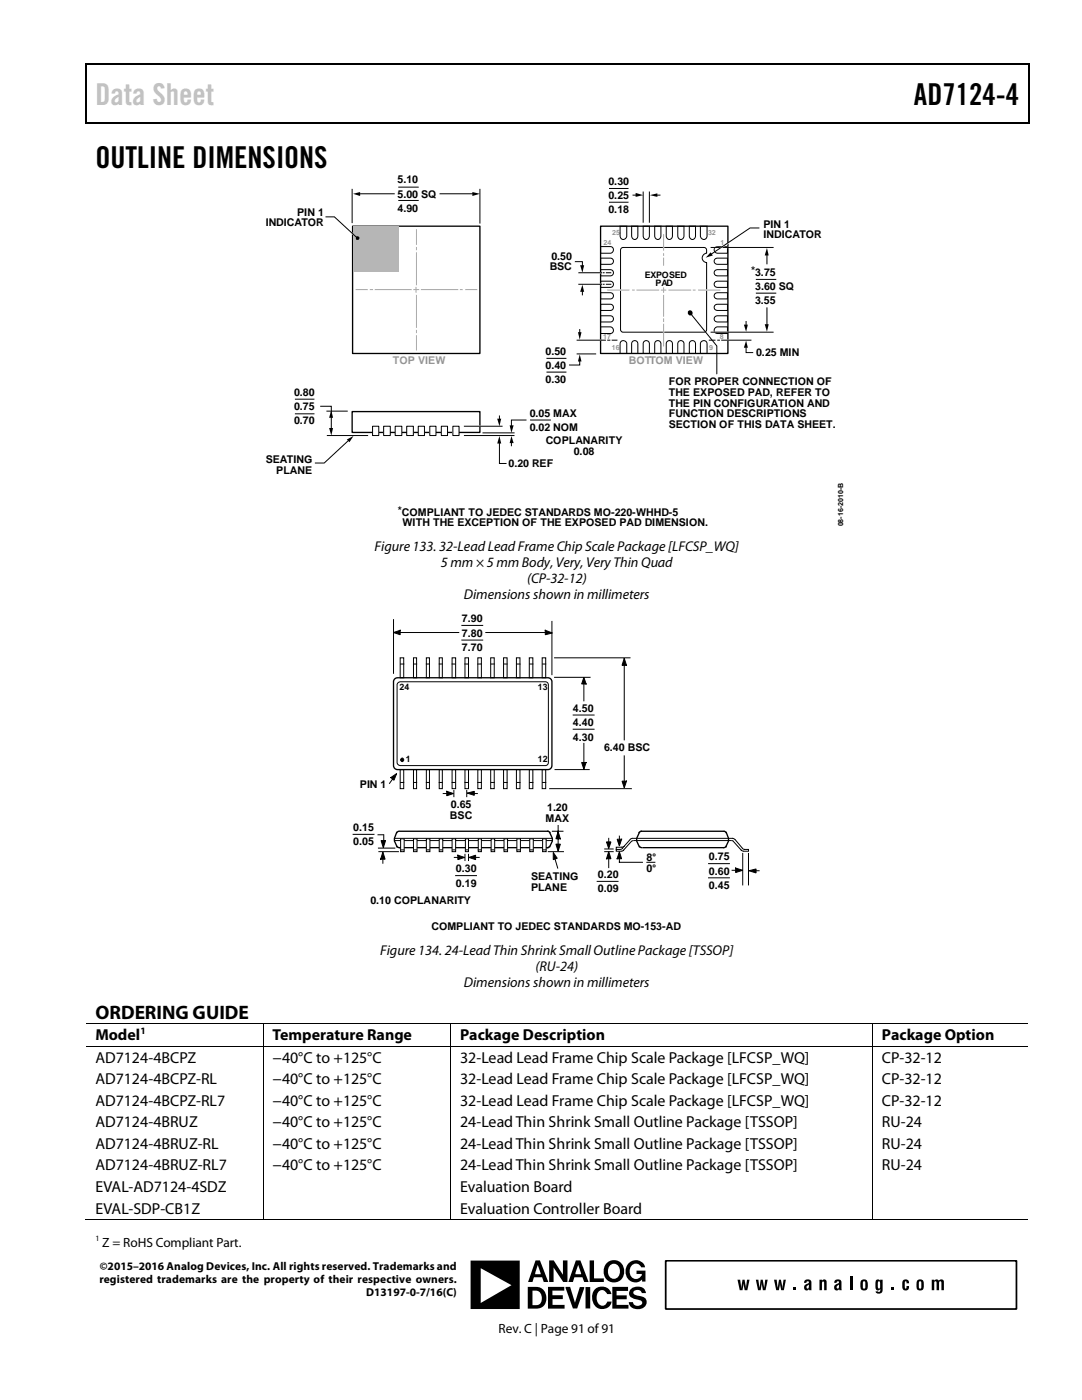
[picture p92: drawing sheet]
<svg xmlns="http://www.w3.org/2000/svg" width="216mm" height="279mm" viewBox="0 0 216 279" stroke-linecap="round" stroke-linejoin="round" font-family="sans-serif">
<defs><g id="words">
<text font-size="6" fill="#c1c1c1" x="19" y="20.9">Data Sheet</text>
<g font-size="6">
<text x="182.4" y="20.9">AD7124-4</text>
<text x="19" y="33.6">OUTLINE DIMENSIONS</text>
</g>
<text font-size="3.9" x="19" y="203.3">ORDERING GUIDE</text>
<g font-size="3.2">
<text x="19" y="207.6">Model</text>
<text x="54.4" y="207.6">Temperature Range</text>
<text x="91.8" y="207.6">Package Description</text>
<text x="176" y="207.6">Package Option</text>
<text x="19" y="212.1">AD7124-4BCPZ</text>
<text x="54.4" y="212.1">−40°C to +125°C</text>
<text x="91.8" y="212.1">32-Lead Lead Frame Chip Scale Package [LFCSP_WQ]</text>
<text x="176" y="212.1">CP-32-12</text>
<text x="19" y="216.4">AD7124-4BCPZ-RL</text>
<text x="19" y="220.7">AD7124-4BCPZ-RL7</text>
<text x="54.4" y="216.4">−40°C to +125°C</text>
<text x="54.4" y="220.7">−40°C to +125°C</text>
<text x="91.8" y="216.4">32-Lead Lead Frame Chip Scale Package [LFCSP_WQ]</text>
<text x="91.8" y="220.7">32-Lead Lead Frame Chip Scale Package [LFCSP_WQ]</text>
<text x="176" y="216.4">CP-32-12</text>
<text x="176" y="220.7">CP-32-12</text>
<text x="19" y="225">AD7124-4BRUZ</text>
<text x="54.4" y="225">−40°C to +125°C</text>
<text x="91.8" y="225">24-Lead Thin Shrink Small Outline Package [TSSOP]</text>
<text x="176" y="225">RU-24</text>
<text x="19" y="229.3">AD7124-4BRUZ-RL</text>
<text x="19" y="233.6">AD7124-4BRUZ-RL7</text>
<text x="54.4" y="233.6">−40°C to +125°C</text>
<text x="54.4" y="229.3">−40°C to +125°C</text>
<text x="91.8" y="229.3">24-Lead Thin Shrink Small Outline Package [TSSOP]</text>
<text x="91.8" y="233.6">24-Lead Thin Shrink Small Outline Package [TSSOP]</text>
<text x="176" y="229.3">RU-24</text>
<text x="176" y="233.6">RU-24</text>
<text x="19" y="237.9">EVAL-AD7124-4SDZ</text>
<text x="91.8" y="237.9">Evaluation Board</text>
<text x="19" y="242.2">EVAL-SDP-CB1Z</text>
<text x="91.8" y="242.2">Evaluation Controller Board</text>
</g>
<g font-size="2.8">
<text x="74.8" y="109.9">Figure 133. 32-LeadLead Frame Chip Scale Package [LFCSP_WQ]</text>
<text x="88" y="113.1">5 mm × 5 mm Body, Very, Very Thin Quad</text>
<text x="92.6" y="119.5">Dimensions shown in millimeters</text>
<text x="105.2" y="116.3">(CP-32-12)</text>
<text x="75.9" y="190.6">Figure 134. 24-Lead Thin Shrink Small Outline Package [TSSOP]</text>
<text x="92.6" y="196.9">Dimensions shown in millimeters</text>
<text x="106.8" y="193.8">(RU-24)</text>
</g>
<g font-size="2.7">
<text x="20.4" y="248.8">Z = RoHS Compliant Part.</text>
<text x="99.5" y="266">Rev. C | Page 91 of91</text>
</g>
<g font-size="2.3">
<text x="19.8" y="256.1">registered trademarks are the property of their respective owners.</text>
<text x="19.9" y="253.5">©2015–2016 Analog Devices, Inc. All rights reserved. Trademarks and</text>
<text x="73.1" y="258.7">D13197-0-7/16(C)</text>
</g>
<g font-size="2.1">
<text x="79.3" y="36.6">5.10</text>
<text x="79.3" y="39.4">5.00 SQ</text>
<text x="121.4" y="36.8">0.30</text>
<text x="121.4" y="39.7">0.25</text>
<text x="53" y="45.1">INDICATOR</text>
<text x="59.3" y="43">PIN 1</text>
<text x="79.3" y="42.3">4.90</text>
<text x="121.4" y="42.5">0.18</text>
<text x="152.3" y="45.4">PIN 1</text>
<text x="152.3" y="47.5">INDICATOR</text>
<text x="109.7" y="53.9">BSC</text>
<text x="110" y="51.8">0.50</text>
<text x="149.9" y="54.7">*3.75</text>
<text x="150.7" y="57.9">3.60 SQ</text>
<text x="150.7" y="60.7">3.55</text>
<text x="108.9" y="70.8">0.50</text>
<text x="150.9" y="71">0.25 MIN</text>
<text x="108.9" y="73.6">0.40</text>
<text x="108.9" y="76.5">0.30</text>
<text x="133.4" y="76.9">FOR PROPER CONNECTION OF</text>
<text x="58.7" y="79">0.80</text>
<text x="58.7" y="81.9">0.75</text>
<text x="105.7" y="83.1">0.05 MAX</text>
<text x="133.4" y="79">THE EXPOSED PAD, REFER TO</text>
<text x="133.4" y="81.2">THE PIN CONFIGURATION AND</text>
<text x="133.4" y="83.3">FUNCTION DESCRIPTIONS</text>
<text x="58.7" y="84.7">0.70</text>
<text x="105.7" y="86">0.02 NOM</text>
<text x="108.9" y="88.7">COPLANARITY</text>
<text x="133.4" y="85.4">SECTION OF THIS DATA SHEET.</text>
<text x="53" y="92.4">SEATING</text>
<text x="55.1" y="94.6">PLANE</text>
<text x="101.5" y="93.2">0.20 REF</text>
<text x="114.5" y="90.8">0.08</text>
<text x="79.4" y="102.6">*COMPLIANT TO JEDEC STANDARDS MO-220-WHHD-5</text>
<text x="80.3" y="105.1">WITH THE EXCEPTION OF THE EXPOSED PAD DIMENSION.</text>
<text x="92.2" y="124.2">7.90</text>
<text x="92.2" y="127.1">7.80</text>
<text x="92.2" y="130">7.70</text>
<text x="114.3" y="142">4.50</text>
<text x="114.3" y="144.9">4.40</text>
<text x="114.3" y="147.8">4.30</text>
<text x="120.5" y="150">6.40 BSC</text>
<text x="71.8" y="157.2">PIN 1</text>
<text x="90" y="161.2">0.65</text>
<text x="109.2" y="161.9">1.20</text>
<text x="70.5" y="165.8">0.15</text>
<text x="89.8" y="163.4">BSC</text>
<text x="108.9" y="164.1">MAX</text>
<text x="70.5" y="168.7">0.05</text>
<text x="129" y="171.7">8°</text>
<text x="129" y="174">0°</text>
<text x="141.4" y="171.6">0.75</text>
<text x="91" y="174.1">0.30</text>
<text x="91" y="177">0.19</text>
<text x="106" y="175.6">SEATING</text>
<text x="106" y="177.8">PLANE</text>
<text x="119.3" y="175.2">0.20</text>
<text x="119.3" y="178.1">0.09</text>
<text x="141.4" y="174.5">0.60</text>
<text x="141.4" y="177.4">0.45</text>
<text x="73.9" y="180.4">0.10 COPLANARITY</text>
<text x="86.1" y="185.6">COMPLIANT TO JEDEC STANDARDS MO-153-AD</text>
</g>
<g font-size="2.1" fill="#959595">
<text x="78.4" y="72.7">TOP VIEW</text>
<text x="125.5" y="72.7">BOTTOM VIEW</text>
</g>
<text font-size="1.9" x="28" y="206.4">1</text>
<g font-size="1.8">
<text x="128.6" y="55.4">EXPOSED</text>
<text x="130.8" y="57">PAD</text>
<text x="79.7" y="137.7">24</text>
<text x="107.3" y="137.8">13</text>
<text x="81" y="152.1">1</text>
<text x="107.3" y="152.1">12</text>
</g>
<text font-size="1.6" x="19" y="247.7">1</text>
<g font-size="1.4" fill="#959595">
<text x="122.1" y="46.9">25</text>
<text x="141.3" y="46.9">32</text>
<text x="120.4" y="49">24</text>
<text x="143.8" y="49">1</text>
<text x="120.3" y="67.7">17</text>
<text x="122.1" y="69.8">16</text>
<text x="141.5" y="69.8">9</text>
<text x="143.6" y="67.7">8</text>
</g>
<text font-size="1.4" x="168.3" y="105.1" transform="rotate(-90 168.3 105.1)">08-16-2010-B</text>
</g></defs>
<g fill="#000">
<path d="M17 12.7h.3v1h-.3zM17 12.7h.3v.3h-.3zM82.7 12.7h.2v.3h-.2zM205.2 12.7h.2v1h-.2zM205.2 12.7h.2v.3h-.2zM17 24.4h.3v.2h-.3zM82.4 24.4h.3v.2h-.3zM205.2 24.4h.2v.2h-.2zM52.4 204.3h.2v.1h-.2zM52.4 208.8h.2v.2h-.2zM89.8 204.3h.2v.1h-.2zM89.8 208.8h.2v.2h-.2z"/>
<path d="M174 204.3h.2v.1h-.2zM174 208.8h.2v.2h-.2zM52.4 243.4h.2v.1h-.2zM89.8 243.4h.2v.1h-.2zM174 243.4h.2v.1h-.2z"/>
</g>
<path d="M17.1 13.7v10.7M17.3 12.8h65.4M82.9 12.8h122.3M205.3 13.7v10.7M17.3 24.5h187.9" fill="none" stroke="#000" stroke-width=".25"/>
<g fill="none" stroke="#000" stroke-width=".2">
<path d="M70.3 37.8v6.6M95.8 37.8v6.7M17.1 204.3h35.3M17.1 208.9h35.3M52.5 204.4v4.4M52.5 209v34.4M52.6 204.3h37.2M52.6 208.9h37.2M89.9 204.4v4.4M89.9 209v34.4M90 204.3h84M90 208.9h84"/>
<path d="M174.1 204.4v4.4M174.1 209v34.4M174.2 204.3h30.9M174.2 208.9h30.9M16.9 243.5h35.5M52.6 243.5h37.2M90 243.5h84M174.2 243.5h30.9"/>
</g>
<path d="M119.8 45.1h25.4v25.4h-25.4zM70.3 82.1h25.5v4.2h-25.5z" fill="none" stroke="#000" stroke-width=".27"/>
<path d="M74.3 85.1h1.3v1.8h-1.3z" fill="#fff"/>
<path d="M74.3 85.1h1.3v1.8h-1.3z" fill="none" stroke="#000" stroke-width=".2"/>
<path d="M76.6 85.1h1.3v1.8h-1.3z" fill="#fff"/>
<path d="M76.6 85.1h1.3v1.8h-1.3z" fill="none" stroke="#000" stroke-width=".2"/>
<path d="M78.9 85.1h1.3v1.8h-1.3z" fill="#fff"/>
<path d="M78.9 85.1h1.3v1.8h-1.3z" fill="none" stroke="#000" stroke-width=".2"/>
<path d="M81.2 85.1h1.3v1.8h-1.3z" fill="#fff"/>
<path d="M81.2 85.1h1.3v1.8h-1.3z" fill="none" stroke="#000" stroke-width=".2"/>
<path d="M83.5 85.1h1.2v1.8h-1.2z" fill="#fff"/>
<path d="M83.5 85.1h1.2v1.8h-1.2z" fill="none" stroke="#000" stroke-width=".2"/>
<path d="M85.8 85.1h1.2v1.8h-1.2z" fill="#fff"/>
<path d="M85.8 85.1h1.2v1.8h-1.2z" fill="none" stroke="#000" stroke-width=".2"/>
<path d="M88.1 85.1h1.2v1.8h-1.2z" fill="#fff"/>
<path d="M88.1 85.1h1.2v1.8h-1.2z" fill="none" stroke="#000" stroke-width=".2"/>
<path d="M90.4 85.1h1.2v1.8h-1.2z" fill="#fff"/>
<path d="M65.1 82.1h4.3M65.2 86.9h8.3M69.6 87.8l-4.9 4.6h-1.9M90.4 85.1h1.2v1.8h-1.2zM92.6 86.9h10.1M92.7 85.1h7.5M96.4 86.4h6.2M99.7 88.2v4.3h1.4M99.7 83v.8M102 88.2v.8M105.1 83.8h-3.1v1.4M105.8 83.8h4.1" fill="none" stroke="#000" stroke-width=".2"/>
<path d="M69.2 87.7l1.3-.7-.8 1.2zM99.2 83.6h.8l-.3 1.5zM99.7 87l.3 1.5h-.8zM102 87l.5 1.4h-.8zM101.7 84.9h.8l-.5 1.5z" fill="#000"/>
<path d="M70 46.3l.6 .6M95.5 85.1h.4" fill="none" stroke="#fff" stroke-width=".27"/>
<path d="M70.4 45.1h25.4v25.4h-25.4z" fill="none" stroke="#000" stroke-width=".27"/>
<path d="M70.4 45.2h9.2v9.1h-9.2z" fill="#b5b7b9"/>
<g fill="none" stroke="#000" stroke-width=".2">
<path d="M71.6 38.7h7.2M79.5 37.3h4M87.7 38.7h6.8M121.5 37.6h3.9M126.2 38.9h.9M128.3 38.3v6M129.6 38.3v6M130.9 38.9h.9M65 43.3h1.7l4.6 4.2M79.5 40h4M114.7 52.2h1.5v1M115.5 54.4h4.5"/>
<path d="M115.5 56.7h4.5M116.2 58v.9M119.8 58.4h2a.62 .62 0 0 1 .6 .6 .62 .62 0 0 1-.6 .7h-2zM119.8 56.1h2a.62 .62 0 0 1 .6 .6 .62 .62 0 0 1-.6 .7h-2zM119.8 53.8h2a.62 .62 0 0 1 .6 .6 .62 .62 0 0 1-.6 .7h-2zM119.8 51.5h2a.62 .62 0 0 1 .6 .6 .62 .62 0 0 1-.6 .7h-2zM119.8 49.2h2a.67 .67 0 0 1 .6 .7 .67 .67 0 0 1-.6 .6h-2zM120.4 54.4h.1M120.4 56.7h.1M121 54.4h.9M121 56.7h.9M121.5 40.4h3.9"/>
<path d="M123.7 45.1h1.4v2a.67 .67 0 0 1-.7 .7 .67 .67 0 0 1-.7-.7zM124.1 49.5l16.4-.1 .4 .3 .1 .8a.93 .93 0 0 0-.9 1 .93 .93 0 0 0 .9 .9v13.4l-.2 .4-16.4 .1-.3-.1-.3-.4v-15.9zM126 45.1h1.3v2a.63 .63 0 0 1-.6 .7 .63 .63 0 0 1-.7-.7zM128.3 45.1h1.3v2a.63 .63 0 0 1-.6 .7 .63 .63 0 0 1-.7-.7zM130.6 45.1h1.3v2a.63 .63 0 0 1-.6 .7 .63 .63 0 0 1-.7-.7zM132.9 45.1h1.3v2a.63 .63 0 0 1-.6 .7 .63 .63 0 0 1-.7-.7zM135.2 45.1h1.3v2a.63 .63 0 0 1-.6 .7 .63 .63 0 0 1-.7-.7zM137.5 45.1h1.3v2a.63 .63 0 0 1-.6 .7 .63 .63 0 0 1-.7-.7zM139.8 45.1h1.3v2a.67 .67 0 0 1-.7 .7 .67 .67 0 0 1-.6-.7zM141.8 49.4h12.6M142.7 58.6l.5-.2h2v1.3h-2a.62 .62 0 0 1-.6-.4 .62 .62 0 0 1 .1-.7zM142.7 56.3l.5-.2h2v1.3h-2a.62 .62 0 0 1-.6-.4 .62 .62 0 0 1 .1-.7z"/>
<path d="M142.7 54l.5-.2h2v1.3h-2a.62 .62 0 0 1-.6-.4 .62 .62 0 0 1 .1-.7zM142.7 51.7l.5-.2h2v1.3h-2a.62 .62 0 0 1-.6-.4 .62 .62 0 0 1 .1-.7zM142.7 49.4l.5-.2h2v1.3h-2a.69 .69 0 0 1-.6-.4 .69 .69 0 0 1 .1-.7zM150.8 55.8h4.1M150.8 58.5h4.1M151.5 45.5h-1.8l-7.9 5.3M153 50.7v2.1M58.8 79.7h3.9M109 71.5h4M109 74.3h4M115.1 70.6h3.9M115.1 67.9h5.8"/>
<path d="M115.7 71.9v.9h-2.1M115.7 65.7v.9M119.8 65.2h2a.67 .67 0 0 1 .6 .7 .67 .67 0 0 1-.6 .7h-2zM119.8 63h2a.62 .62 0 0 1 .6 .6 .62 .62 0 0 1-.6 .7h-2zM119.8 60.7h2a.62 .62 0 0 1 .6 .6 .62 .62 0 0 1-.6 .7h-2zM121.2 67.9h.6M122.1 67.9h1.1M123.9 68.2a.7 .7 0 0 1 1.2 .4v1.9h-1.4v-1.9zM126.2 68.2a.62 .62 0 0 1 .7-.2 .62 .62 0 0 1 .4 .6v1.9h-1.3v-1.9zM128.5 68.2a.62 .62 0 0 1 .7-.2 .62 .62 0 0 1 .4 .6v1.9h-1.3v-1.9zM130.8 68.2a.62 .62 0 0 1 .7-.2 .62 .62 0 0 1 .4 .6v1.9h-1.3v-1.9zM133.1 68.2a.62 .62 0 0 1 .7-.2 .62 .62 0 0 1 .4 .6v1.9h-1.3v-1.9z"/>
<path d="M135.4 68.2a.62 .62 0 0 1 .7-.2 .62 .62 0 0 1 .4 .6v1.9h-1.3v-1.9zM137.7 62.5l5.3 6.5v5.6M137.7 68.2a.62 .62 0 0 1 .7-.2 .62 .62 0 0 1 .4 .6v1.9h-1.3v-1.9zM140 68.2a.65 .65 0 0 1 .7-.2 .65 .65 0 0 1 .4 .6v1.9h-1.3v-1.9zM141.4 67.9h1.4M141.8 66.3h12.6M142.7 65.5l.5-.3h2v1.4h-2a.65 .65 0 0 1-.6-.4 .65 .65 0 0 1 .1-.7zM142.7 63.2l.5-.2h2v1.3h-2a.62 .62 0 0 1-.6-.4 .62 .62 0 0 1 .1-.7zM142.7 60.9l.5-.2h2v1.3h-2a.62 .62 0 0 1-.6-.4 .62 .62 0 0 1 .1-.7zM143.1 67.9h.6M143.9 67.9h6M148.9 69.1v1.3h1.4"/>
<path d="M148.9 64.2v.9M153 61.3v3.7M58.8 82.6h3.9M63.9 81.1h2.2v2.1M66.1 83.1v2.6"/>
</g>
<g fill="#000">
<path d="M70.4 38.7l1.5-.4v.8zM94.3 38.3l1.5 .4-1.5 .4zM126.8 38.5l1.5 .4-1.5 .4zM129.7 38.9l1.5-.3v.7zM115.8 52.9h.8l-.4 1.5zM116.2 56.8l.4 1.4h-.8zM141.8 50.4l.4 .6-1.4 .4zM153 49.5l.4 1.5h-.8zM115.3 66.3h.7l-.3 1.5zM115.7 70.7l.3 1.4h-.7zM148.4 64.8h.8l-.3 1.4zM148.9 68l.3 1.4h-.8z"/>
<path d="M152.6 64.7h.8l-.4 1.5zM65.7 85.4h.8l-.4 1.5zM66.1 81.9l.4 1.5h-.8z"/>
<circle cx="71.3" cy="47.5" r=".39"/>
<circle cx="137.7" cy="62.5" r=".5"/>
</g>
<g fill="none" stroke="#fff" stroke-width=".27">
<path d="M119.5 54.4h.4M119.5 56.7h.4M123.6 57.9h.3M132.4 49.3v.3M132.5 47.2v.2M132.5 59.2v.3M140.9 57.9h.3M142.4 49.4h3M145.5 48.4l-2.8 1.8M119.5 67.9h.5M132.4 66.1v.3M132.5 60.3v.2"/>
<path d="M142.4 66.3h3M145.1 67.9h.4"/>
</g>
<g fill="none" stroke="#a6a6a6" stroke-width=".2">
<path d="M71.1 57.8h2.2M73.9 57.8h.4M74.9 57.8h7.1M82.6 57.8h.9M83 57.4v.9M83.1 45.8v3M83.1 49.4v.4M83.1 50.5v6.3M83.1 58.9v6.4M84.1 57.8h7.2M91.9 57.8h.3M92.9 57.8h2.2"/>
<path d="M121.3 57.9h4.2M126.2 57.9h.4M127.1 57.9h4.3M132 57.9h.9M132.4 46.8v3.1M132.4 50.5v.6M132.4 51.5v1.4M132.4 57.4v.9M132.4 58.9v4.2M133.5 57.9h4.3M138.3 57.9h.4M139.4 57.9h4.3"/>
<path d="M83.1 65.9v.5M83.1 67v2.8M132.4 63.6v.6M132.4 64.7v4.3"/>
</g>
<path d="M79.8 153.6h.8v3.8h-.8z" fill="#fff"/>
<path d="M79.8 153.6h.8v3.8h-.8zM79.9 156.2h.7" fill="none" stroke="#000" stroke-width=".2"/>
<path d="M82.5 153.6h.6v3.8h-.6z" fill="#fff"/>
<path d="M82.5 153.6h.6v3.8h-.6zM82.5 156.2h.6" fill="none" stroke="#000" stroke-width=".2"/>
<path d="M85.1 153.6h.6v3.8h-.6z" fill="#fff"/>
<path d="M85.1 153.6h.6v3.8h-.6zM85.1 156.2h.6" fill="none" stroke="#000" stroke-width=".2"/>
<path d="M87.6 153.6h.7v3.8h-.7z" fill="#fff"/>
<path d="M87.6 153.6h.7v3.8h-.7zM87.6 156.2h.7" fill="none" stroke="#000" stroke-width=".2"/>
<path d="M90.2 153.6h.7v3.8h-.7z" fill="#fff"/>
<path d="M90.2 153.6h.7v3.8h-.7zM90.2 156.2h.6" fill="none" stroke="#000" stroke-width=".2"/>
<path d="M92.8 153.6h.7v3.8h-.7z" fill="#fff"/>
<path d="M92.8 153.6h.7v3.8h-.7zM92.8 156.2h.6" fill="none" stroke="#000" stroke-width=".2"/>
<path d="M95.3 153.6h.8v3.8h-.8z" fill="#fff"/>
<path d="M95.3 153.6h.8v3.8h-.8zM95.3 156.2h.8" fill="none" stroke="#000" stroke-width=".2"/>
<path d="M97.9 153.6h.7v3.8h-.7z" fill="#fff"/>
<path d="M97.9 153.6h.7v3.8h-.7zM98 156.2h.6" fill="none" stroke="#000" stroke-width=".2"/>
<path d="M100.5 153.6h.7v3.8h-.7z" fill="#fff"/>
<path d="M100.5 153.6h.7v3.8h-.7zM100.6 156.2h.6" fill="none" stroke="#000" stroke-width=".2"/>
<path d="M103 153.6h.8v3.8h-.8z" fill="#fff"/>
<path d="M103 153.6h.8v3.8h-.8zM103.1 156.2h.7" fill="none" stroke="#000" stroke-width=".2"/>
<path d="M105.6 153.6h.7v3.8h-.7z" fill="#fff"/>
<path d="M105.6 153.6h.7v3.8h-.7zM105.7 156.2h.6" fill="none" stroke="#000" stroke-width=".2"/>
<path d="M108.2 153.6h.7v3.8h-.7z" fill="#fff"/>
<path d="M108.2 153.6h.7v3.8h-.7zM108.3 156.2h.6" fill="none" stroke="#000" stroke-width=".2"/>
<path d="M79.8 131.3h.8v4h-.8z" fill="#fff"/>
<path d="M79.8 131.3h.8v4h-.8zM79.9 132.5h.7" fill="none" stroke="#000" stroke-width=".2"/>
<path d="M82.5 131.3h.6v4h-.6z" fill="#fff"/>
<path d="M82.5 131.3h.6v4h-.6zM82.5 132.5h.6" fill="none" stroke="#000" stroke-width=".2"/>
<path d="M85.1 131.3h.6v4h-.6z" fill="#fff"/>
<path d="M85.1 131.3h.6v4h-.6zM85.1 132.5h.6" fill="none" stroke="#000" stroke-width=".2"/>
<path d="M87.6 131.3h.7v4h-.7z" fill="#fff"/>
<path d="M87.6 131.3h.7v4h-.7zM87.6 132.5h.7" fill="none" stroke="#000" stroke-width=".2"/>
<path d="M90.2 131.3h.7v4h-.7z" fill="#fff"/>
<path d="M90.2 131.3h.7v4h-.7zM90.2 132.5h.6" fill="none" stroke="#000" stroke-width=".2"/>
<path d="M92.8 131.3h.7v4h-.7z" fill="#fff"/>
<path d="M92.8 131.3h.7v4h-.7zM92.8 132.5h.6" fill="none" stroke="#000" stroke-width=".2"/>
<path d="M95.3 131.3h.8v4h-.8z" fill="#fff"/>
<path d="M95.3 131.3h.8v4h-.8zM95.3 132.5h.8" fill="none" stroke="#000" stroke-width=".2"/>
<path d="M97.9 131.3h.7v4h-.7z" fill="#fff"/>
<path d="M97.9 131.3h.7v4h-.7zM98 132.5h.6" fill="none" stroke="#000" stroke-width=".2"/>
<path d="M100.5 131.3h.7v4h-.7z" fill="#fff"/>
<path d="M100.5 131.3h.7v4h-.7zM100.6 132.5h.6" fill="none" stroke="#000" stroke-width=".2"/>
<path d="M103 131.3h.8v4h-.8z" fill="#fff"/>
<path d="M103 131.3h.8v4h-.8zM103.1 132.5h.7" fill="none" stroke="#000" stroke-width=".2"/>
<path d="M105.6 131.3h.7v4h-.7z" fill="#fff"/>
<path d="M105.6 131.3h.7v4h-.7zM105.7 132.5h.6" fill="none" stroke="#000" stroke-width=".2"/>
<path d="M108.2 131.3h.7v4h-.7z" fill="#fff"/>
<g fill="none" stroke="#000" stroke-width=".2">
<path d="M78.5 126.2l1.3-.4v.9zM78.5 123.7v10.7M79.4 126.2h12.1M79.5 136.2l.4-.1h28.9a.61 .61 0 0 1 .6 .6v15.5a.61 .61 0 0 1-.6 .6h-28.9a.68 .68 0 0 1-.7-.6v-15.5zM92.2 127.7h4.1M92.2 124.8h4.1M96.9 126.2h12.2M108.2 131.3h.7v4h-.7zM108.3 132.5h.6M108.8 125.8l1.4 .5-1.4 .4zM110.1 124v10.6M110.7 135.2h7"/>
<path d="M110.7 131.3h15M116.5 135.6v4.3M116.5 135.2l.4 1.3h-.8zM124.6 132.3v15.4M124.6 131.4l.4 1.4h-.9zM78 155.2l1.1-.8-.5 1.3zM78.6 155.1l-.9 1.2M109.7 157.4h16.3M110.7 153.6h6.9M114.4 142.7h4.1M114.4 145.5h4.1M116.1 152.2h.8l-.4 1.3z"/>
<path d="M116.5 148.4v4.8M124.1 155.9h.9l-.4 1.3zM124.6 150.8v5.8M78.8 167.8h31.2M78.8 167.3h31.3"/>
<circle cx="80.2" cy="151.6" r=".32"/>
</g>
<path d="M78.8 135.5l.5-.2h30a.79 .79 0 0 1 .8 .8v16.7a.79 .79 0 0 1-.8 .8h-30a.79 .79 0 0 1-.8-.8v-16.7zM79.1 166.2l-.4 1.1v.5l.5 1.2M79.1 168.8l.2 .2 .5 .2h29.5M79.7 165.9l-.4 .1-.2 .2M79.8 165.9h29.5M109.2 165.9l.5 .1 .1 .2M109.7 166.2l.5 1.1v.5l-.5 1.2M109.7 168.8l-.1 .2-.4 .2" fill="none" stroke="#000" stroke-width=".27"/>
<g fill="#000">
<path d="M78.5 126.2l1.3-.4v.9zM108.8 125.8l1.4 .5-1.4 .4zM116.5 135.2l.4 1.3h-.8zM124.6 131.4l.4 1.4h-.9zM78 155.2l1.1-.8-.5 1.3zM116.1 152.2h.8l-.4 1.3zM124.1 155.9h.9l-.4 1.3z"/>
<circle cx="80.2" cy="151.6" r=".32"/>
</g>
<path d="M82.5 167.4h.7v2.6h-.7z" fill="#fff" stroke="#000" stroke-width=".2"/>
<path d="M82.6 169.6h.5z" fill="#fff"/>
<path d="M82.6 169.6h.5" fill="none" stroke="#000" stroke-width=".2"/>
<path d="M85.1 167.4h.7v2.6h-.7z" fill="#fff" stroke="#000" stroke-width=".2"/>
<path d="M85.2 169.6h.5z" fill="#fff"/>
<path d="M85.2 169.6h.5" fill="none" stroke="#000" stroke-width=".2"/>
<path d="M87.6 167.4h.7v2.6h-.7z" fill="#fff" stroke="#000" stroke-width=".2"/>
<path d="M87.7 169.6h.6z" fill="#fff"/>
<path d="M87.7 169.6h.6" fill="none" stroke="#000" stroke-width=".2"/>
<path d="M90.2 167.4h.7v2.6h-.7z" fill="#fff" stroke="#000" stroke-width=".2"/>
<path d="M90.3 169.6h.5z" fill="#fff"/>
<path d="M90.3 169.6h.5" fill="none" stroke="#000" stroke-width=".2"/>
<path d="M92.9 167.4h.6v2.6h-.6z" fill="#fff" stroke="#000" stroke-width=".2"/>
<path d="M92.9 169.6h.5z" fill="#fff"/>
<path d="M92.9 169.6h.5" fill="none" stroke="#000" stroke-width=".2"/>
<path d="M95.4 167.4h.7v2.6h-.7z" fill="#fff" stroke="#000" stroke-width=".2"/>
<path d="M95.4 169.6h.7z" fill="#fff"/>
<path d="M95.4 169.6h.7" fill="none" stroke="#000" stroke-width=".2"/>
<path d="M98 167.4h.7v2.6h-.7z" fill="#fff" stroke="#000" stroke-width=".2"/>
<path d="M98 169.6h.6z" fill="#fff"/>
<path d="M98 169.6h.6" fill="none" stroke="#000" stroke-width=".2"/>
<path d="M100.6 167.4h.7v2.6h-.7z" fill="#fff" stroke="#000" stroke-width=".2"/>
<path d="M100.6 169.6h.6z" fill="#fff"/>
<path d="M100.6 169.6h.6" fill="none" stroke="#000" stroke-width=".2"/>
<path d="M103.1 167.4h.7v2.6h-.7z" fill="#fff" stroke="#000" stroke-width=".2"/>
<path d="M103.1 169.6h.7z" fill="#fff"/>
<path d="M103.1 169.6h.7" fill="none" stroke="#000" stroke-width=".2"/>
<path d="M105.7 167.4h.7v2.6h-.7z" fill="#fff" stroke="#000" stroke-width=".2"/>
<path d="M105.7 169.6h.6z" fill="#fff"/>
<path d="M105.7 169.6h.6" fill="none" stroke="#000" stroke-width=".2"/>
<path d="M108.3 167.4h.7v2.6h-.7z" fill="#fff" stroke="#000" stroke-width=".2"/>
<g fill="none" stroke="#000" stroke-width=".2">
<path d="M88.4 158.4h1.4M89.1 157.9l1.4 .5-1.4 .4zM90.6 157.7v1.3M93.1 157.7v1.3M93.2 158.3l1.4-.4v.8zM93.9 158.4h1.4M75.5 169.3h3.3M75.6 170h3.9M76 167.8h.9l-.4 1.4zM76.4 171v1.3M76.4 170.1l.4 1.4h-.8zM76.6 166.6v1.9"/>
<path d="M90.7 171.1h1.3M91.4 170.7l1.3 .4-1.3 .5zM92.8 170.5v1.2M93.5 170.5v1.2M93.6 171.1l1.3-.4v.9zM94.3 171.1h1.3M108.4 169.6h.5M109.4 170h3M110.2 165.9h2.1M110.4 170.1l.8 1.2-.8 .3zM110.7 171.1l.6 2.1M110.9 168.5h.9l-.4 1.4z"/>
<path d="M111.4 166l.4 1.4h-.9zM111.4 164.7v4.6M124.7 168.8l-.8 .3"/>
</g>
<path d="M89.1 157.9l1.4 .5-1.4 .4zM93.2 158.3l1.4-.4v.8zM76.4 170.1l.4 1.4h-.8zM76 167.8h.9l-.4 1.4zM91.4 170.7l1.3 .4-1.3 .5zM93.6 171.1l1.3-.4v.9zM110.4 170.1l.8 1.2-.8 .3zM110.9 168.5h.9l-.4 1.4zM111.4 166l.4 1.4h-.9z" fill="#000"/>
<path d="M123 169.1h.9l-.9 .4z" fill="#fff"/>
<g fill="none" stroke="#000" stroke-width=".2">
<path d="M70.5 166.5h4.1M75.4 166.6h1.1M90.9 174.7h4.2M119.2 175.9h4.1M120.7 170h1.6M120.7 169.4h1.6M121 168h.9l-.4 1.3zM121.5 170.9v2.3M121.5 170l.4 1.4h-.9zM121.5 167.3v1.4M123.1 167.5h.9l-.4 1.3zM123.6 170l.4 1.4h-.9z"/>
<path d="M123.6 166.9v1.3M123.6 172.1h4.6M123.6 170.7v1.3M123.9 169.1h-.9v.4M124.3 169.3l-.4 .2h-.9v.4l1.2-.1 .3-.2M126.4 167.8l-.4 .1-1.6 1.8M126.5 167.8h.5M127 167.3l-1.2 .1-1.6 1.9M127.2 167.8h18.1M127.2 167.3h18.1M129.1 172.1h1.6M141.4 172.4h4.1"/>
<path d="M141.4 175.2h4.1M145.5 167.3l1 .1 1.7 2 .4 .1M145.5 167.8h.4M146 167.8h.3l1.6 1.9M146.1 173.7h1.4M146.8 173.2l1.4 .5-1.4 .4zM148.2 170.3v6.3M148.6 169.5h.8v.4l-1.2-.1-.4-.2M149.4 170.3v6.3M149.4 173.8l1.5-.4v.8zM150.1 173.8h1.4"/>
</g>
<path d="M127.6 166.2l-.6 1.1v.5l.6 1.2M127.6 168.8l.1 .2 .4 .2M127.9 165.9h16.5l.4 .1 .1 .2M128.1 165.9l-.5 .1-.1 .2M144.9 168.8l-.1 .2-.5 .2h-16M144.9 166.2l.5 1.1v.5l-.6 1.2" fill="none" stroke="#000" stroke-width=".27"/>
<path d="M121.5 170l.4 1.4h-.9zM121 168h.9l-.4 1.3zM123.6 170l.4 1.4h-.9zM123.1 167.6h.9l-.4 1.3zM146.8 173.2l1.4 .5-1.4 .4zM149.4 173.8l1.5-.4v.8z" fill="#000"/>
<path d="M79.9 167.4h.7v2.6h-.7z" fill="#fff" stroke="#000" stroke-width=".2"/>
<path d="M79.9 169.6h.7z" fill="#fff"/>
<path d="M79.9 169.6h.7" fill="none" stroke="#000" stroke-width=".2"/>
<g fill="#000">
<path d="M147.2 255.4h.5l.2 1.7 .3-1.7h.4l.3 1.7 .2-1.7h.5l-.5 2.1h-.5l-.2-1.4-.2 1.4h-.6zM150.8 255.4h.5l.3 1.7 .2-1.7h.4l.3 1.7 .2-1.7h.5l-.5 2.1h-.5l-.2-1.4-.2 1.4h-.5zM154.4 255.4h.6l.2 1.7 .2-1.7h.4l.3 1.7 .2-1.7h.5l-.4 2.1h-.5l-.3-1.4-.2 1.4h-.5zM158.3 257h.5v.5h-.5zM163.5 255.4h.5v.2a.49 .49 0 0 1 .4-.3 .49 .49 0 0 1 .5 .3v1.9h-.5v-1.6l-.2-.2-.2 .2v1.6h-.5zM169.6 254.7h.5v2.8h-.5zM177.9 257h.5v.5h-.5zM180.2 255.5a.69 .69 0 0 1 .8-.1 .69 .69 0 0 1 .4 .7h-.5l-.1-.3h-.2v1.3h.2l.1-.4h.5a.69 .69 0 0 1-.6 .9 .69 .69 0 0 1-.8-.9l.1-1zM185.9 255.4h.5v.2l.3-.2h.4l.2 .2a.55 .55 0 0 1 .6-.3 .55 .55 0 0 1 .4 .5v1.7h-.5v-1.6l-.2-.2-.2 .2v1.6h-.5v-1.6l-.3-.2-.2 .2v1.6h-.5z"/>
<path d="M109.6 251.5h.9l1.8 2.9v-2.9h.9v4.4h-.8l-1.9-2.9v2.9h-.9zM117.7 251.5h.8v3.6h2v.8h-2.8zM114.9 251.5h.9l1.6 4.4h-.8l-.4-1h-1.6l-.3 1h-.9zM106.9 251.5h.8l1.7 4.4h-.9l-.3-1h-1.7l-.3 1h-.8zM121.2 251.9a2.2 2.2 0 0 1 3.2 .8 2.2 2.2 0 0 1-1.1 3.1 2.22 2.22 0 0 1-2.7-1.1 2.22 2.22 0 0 1 .6-2.8zM125.6 252a1.89 1.89 0 0 1 3.1 .9h-.8a1.22 1.22 0 0 0-1.5-.7 1.22 1.22 0 0 0-.8 1.5 1.25 1.25 0 0 0 1 1.5 1.25 1.25 0 0 0 1.5-1h-1.1v-.6h1.8v2.2h-.7v-.5a1.93 1.93 0 0 1-2.2 .4 1.93 1.93 0 0 1-1.1-2l.4-1.2zM93.9 251.6h9.8v9.6h-9.8zM112.9 256.8h.9l.9 3.2 1-3.1h.9l-1.4 4.2h-.9zM122.2 256.8h3.1v.8h-2.3v.9h2.1v.8h-2.1v1.1h2.4v.8h-3.2zM109.3 256.8h3.3v.8h-2.4v.9h2.1v.8h-2v1.1h2.4v.8h-3.4zM105.3 256.8h1.7a2.21 2.21 0 0 1 2 1.9 2.21 2.21 0 0 1-1.4 2.4l-2.3 .1zM116.8 256.9h1v4.2h-1zM118.8 257.2a1.94 1.94 0 0 1 3.2 1.1h-.8l-.2-.3a1 1 0 0 0-1.1-.5 1 1 0 0 0-.8 .9 1.67 1.67 0 0 0 1.1 2.2 1.1 1.1 0 0 0 1-.8h.8a1.93 1.93 0 0 1-1.9 1.5 1.93 1.93 0 0 1-1.9-1.6 2.46 2.46 0 0 1 .6-2.5zM126 257.2a1.74 1.74 0 0 1 2.9 .9h-.8a.92 .92 0 0 0-.8-.7 .92 .92 0 0 0-.9 .5 1.11 1.11 0 0 0 1.2 .7 1.29 1.29 0 0 1 1.5 1.2 1.29 1.29 0 0 1-1.2 1.4 1.71 1.71 0 0 1-2.4-1.3h.8a.97 .97 0 0 0 .9 .7 .97 .97 0 0 0 1-.6 1.06 1.06 0 0 0-1.3-.7 1.2 1.2 0 0 1-1.3-.7 1.2 1.2 0 0 1 .4-1.4zM115.4 252.4l-.6 1.9h1.2zM107.3 252.4l-.5 1.9h1.1zM121.6 252.7a1.59 1.59 0 0 0 .9 2.5 1.54 1.54 0 0 0 1.2-1.5 1.54 1.54 0 0 0-1.2-1.5l-.5 .1zM95.9 253.1v6.9l6.2-3.5zM106.2 257.6v2.9a1.33 1.33 0 0 0 1.9-1.1 1.5 1.5 0 0 0-1.9-1.8z"/>
<path d="M160.6 255.5a.74 .74 0 0 1 .8-.2 .74 .74 0 0 1 .5 .7v1.5h-.4l-.1-.2a.57 .57 0 0 1-.8 .1 .57 .57 0 0 1-.1-.8l.9-.6-.2-.3h-.2l-.1 .3h-.5zM161 256.7v.3l.1 .2 .2-.1 .1-.7z"/>
<path d="M166.6 255.5a.73 .73 0 0 1 .8-.2 .73 .73 0 0 1 .5 .7l.1 1.5h-.5v-.2a.6 .6 0 0 1-1 .1 .6 .6 0 0 1 .2-1l.7-.4-.2-.3h-.2l-.1 .3h-.4zM167 256.7v.3l.2 .2 .2-.1v-.7z"/>
<path d="M171.8 255.5a.75 .75 0 0 1 .9-.2 .75 .75 0 0 1 .4 .8 1.04 1.04 0 0 1-.7 1.4h-.4a1.93 1.93 0 0 1-.2-2zM172.2 255.8v1.2l.2 .2 .3-.2v-1.1l-.1-.1z"/>
<path d="M174.8 255.5l.2-.1a.47 .47 0 0 1 .6 .2v-.2h.5v2.3a.74 .74 0 0 1-.7 .5 .74 .74 0 0 1-.7-.5l.8 .1 .2-.5a.53 .53 0 0 1-.7 .2 .53 .53 0 0 1-.3-.7zM175.2 255.8v1l.2 .4 .2-.2v-1v-.2z"/>
<path d="M183 255.5a.82 .82 0 0 1 1.1 0 .82 .82 0 0 1 .2 1v.5a.73 .73 0 0 1-.7 .5 .73 .73 0 0 1-.7-.5zM183.4 255.8v1.2l.2 .2 .2-.2v-1.1v-.1z"/>
</g>
<path d="M132.8 251.6h70v9.6h-70z" fill="none" stroke="#000" stroke-width=".35"/>
<use href="#words"/>
</svg>
